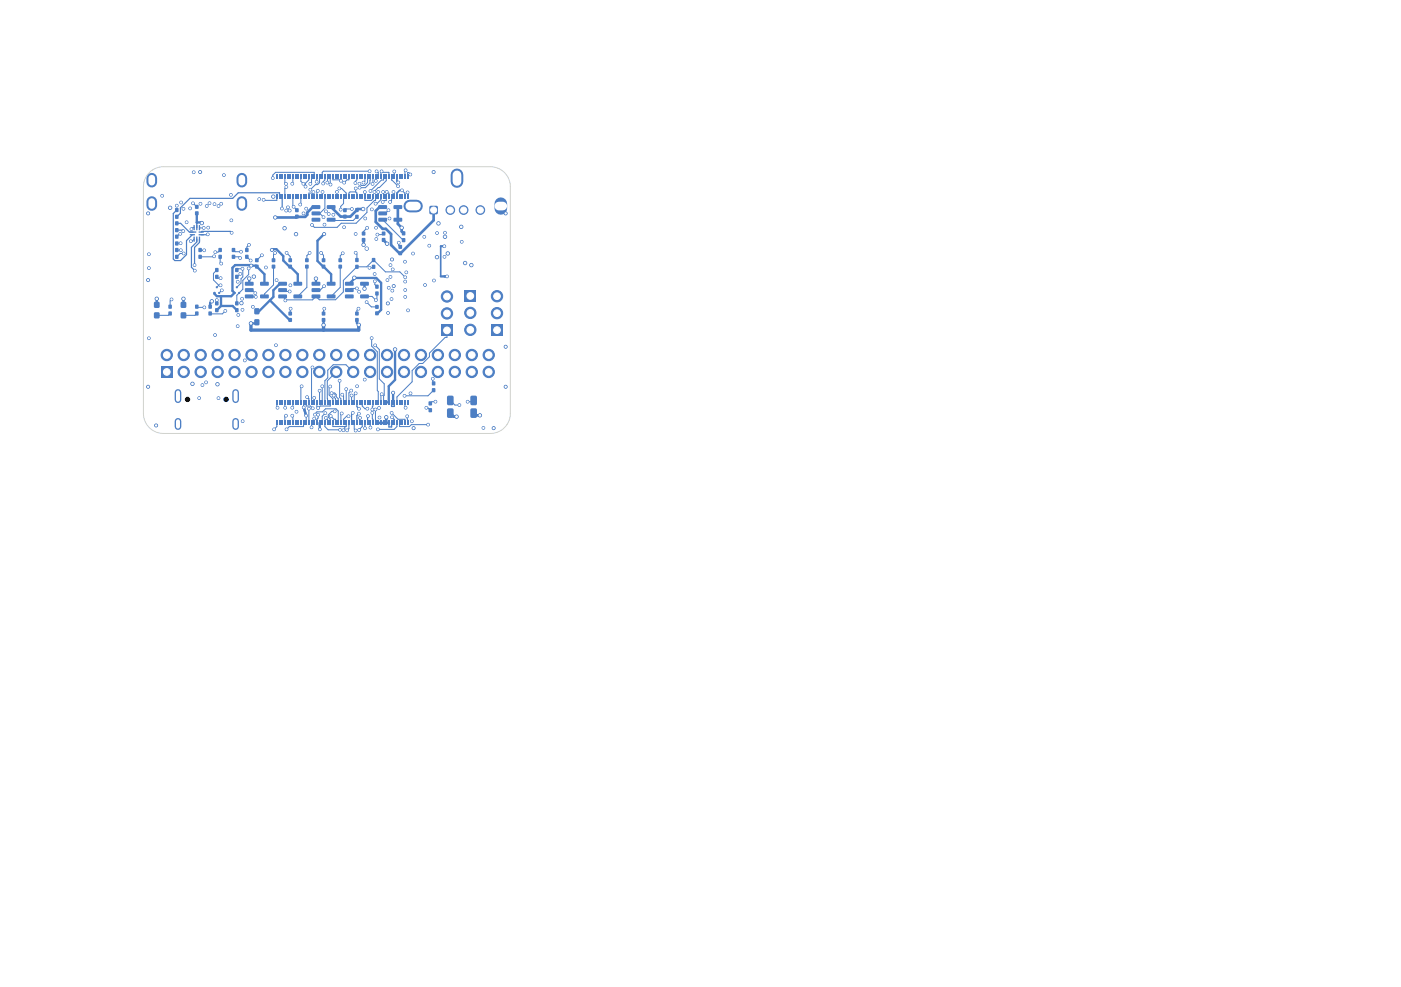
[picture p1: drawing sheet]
<svg xmlns="http://www.w3.org/2000/svg" width="210mm" height="148mm" viewBox="0 0 210 148" stroke-linecap="round" stroke-linejoin="round" font-family="sans-serif">
<path d="M64.4 30.9h1.2v1.2h-1.2z" fill="#4d7fc4"/>
<g fill="#4d7fc4" stroke="#4d7fc4" stroke-width=".15">
<circle cx="67.5" cy="31.5" r=".65"/>
<circle cx="69.5" cy="31.5" r=".65"/>
<circle cx="72" cy="31.5" r=".65"/>
</g>
<path d="M61.4 30.9h1M68.5 26.2v1M75.1 30.6v.7" fill="none" stroke="#4d7fc4" stroke-width="1.9"/>
<path d="M24.1 54.9h1.7v1.7h-1.7z" fill="#4d7fc4"/>
<g fill="#4d7fc4" stroke="#4d7fc4" stroke-width=".15">
<circle cx="25" cy="53.2" r=".85"/>
<circle cx="27.5" cy="55.8" r=".85"/>
<circle cx="27.5" cy="53.2" r=".85"/>
<circle cx="30.1" cy="55.8" r=".85"/>
<circle cx="30.1" cy="53.2" r=".85"/>
<circle cx="32.6" cy="55.8" r=".85"/>
<circle cx="32.6" cy="53.2" r=".85"/>
<circle cx="35.2" cy="55.8" r=".85"/>
<circle cx="35.2" cy="53.2" r=".85"/>
<circle cx="37.7" cy="55.8" r=".85"/>
<circle cx="37.7" cy="53.2" r=".85"/>
<circle cx="40.2" cy="55.8" r=".85"/>
<circle cx="40.2" cy="53.2" r=".85"/>
<circle cx="42.8" cy="55.8" r=".85"/>
<circle cx="42.8" cy="53.2" r=".85"/>
<circle cx="45.3" cy="55.8" r=".85"/>
<circle cx="45.3" cy="53.2" r=".85"/>
<circle cx="47.9" cy="55.8" r=".85"/>
<circle cx="47.9" cy="53.2" r=".85"/>
<circle cx="50.4" cy="55.8" r=".85"/>
<circle cx="50.4" cy="53.2" r=".85"/>
<circle cx="52.9" cy="55.8" r=".85"/>
<circle cx="52.9" cy="53.2" r=".85"/>
<circle cx="55.5" cy="55.8" r=".85"/>
<circle cx="55.5" cy="53.2" r=".85"/>
<circle cx="58" cy="55.8" r=".85"/>
<circle cx="58" cy="53.2" r=".85"/>
<circle cx="60.6" cy="55.8" r=".85"/>
<circle cx="60.6" cy="53.2" r=".85"/>
<circle cx="63.1" cy="55.8" r=".85"/>
<circle cx="63.1" cy="53.2" r=".85"/>
<circle cx="65.6" cy="55.8" r=".85"/>
<circle cx="65.6" cy="53.2" r=".85"/>
<circle cx="68.2" cy="55.8" r=".85"/>
<circle cx="68.2" cy="53.2" r=".85"/>
<circle cx="70.7" cy="55.8" r=".85"/>
<circle cx="70.7" cy="53.2" r=".85"/>
<circle cx="73.3" cy="55.8" r=".85"/>
<circle cx="73.3" cy="53.2" r=".85"/>
</g>
<path d="M22.8 26.7v.6M22.8 30.2v.6M36.2 26.7v.6M36.2 30.2v.6" fill="none" stroke="#4d7fc4" stroke-width="1.6"/>
<path d="M73.6 48.7h1.7v1.7h-1.7z" fill="#4d7fc4"/>
<g fill="#4d7fc4" stroke="#4d7fc4" stroke-width=".15">
<circle cx="74.5" cy="47" r=".85"/>
<circle cx="74.5" cy="44.4" r=".85"/>
</g>
<path d="M69.6 43.5h1.7v1.7h-1.7z" fill="#4d7fc4"/>
<g fill="#4d7fc4" stroke="#4d7fc4" stroke-width=".15">
<circle cx="70.5" cy="46.9" r=".85"/>
<circle cx="70.5" cy="49.5" r=".85"/>
</g>
<path d="M26.7 58.8v1.1M35.3 58.8v1.1M26.7 63.2v.8M35.3 63.2v.8" fill="none" stroke="#4d7fc4" stroke-width="1"/>
<g fill="#4d7fc4">
<path d="M26.3 38.2h.4v.6h-.4z"/>
<path d="M26.3 37.2h.4v.6h-.4z"/>
<path d="M27.1 46.9h.8v.8h-.8z"/>
<path d="M27.1 45.3h.8v.8h-.8z"/>
<path d="M64.8 58.2h.4v.6h-.4z"/>
<path d="M64.8 57.2h.4v.6h-.4z"/>
<path d="M53.3 32.2h.4v.6h-.4z"/>
<path d="M53.3 31.2h.4v.6h-.4z"/>
<path d="M26.3 32.2h.4v.6h-.4z"/>
<path d="M26.3 31.2h.4v.6h-.4z"/>
<path d="M34.8 38.2h.4v.6h-.4z"/>
<path d="M34.8 37.2h.4v.6h-.4z"/>
<path d="M53.3 39.7h.4v.6h-.4z"/>
<path d="M53.3 38.7h.4v.6h-.4z"/>
<path d="M56.3 46.7h.4v.5h-.4z"/>
<path d="M56.3 45.8h.4v.5h-.4z"/>
<path d="M38.2 47.9h.6v.8h-.6z"/>
<path d="M38.2 46.3h.6v.8h-.6z"/>
<path d="M26.3 36.2h.4v.6h-.4z"/>
<path d="M26.3 35.2h.4v.6h-.4z"/>
<path d="M55.8 39.7h.4v.6h-.4z"/>
<path d="M55.8 38.7h.4v.6h-.4z"/>
<path d="M48.3 39.7h.4v.5h-.4z"/>
<path d="M48.3 38.8h.4v.5h-.4z"/>
<path d="M36.7 42.3h1.2l.1 .5-.1 .1-1.1-.1-.1-.1z"/>
<path d="M36.7 43.2h1.2l.1 .5-.1 .1h-1.1l-.1-.1z"/>
<path d="M36.7 44.2h1.2l.1 .5-.1 .1-1.1-.1-.1-.1z"/>
<path d="M39 44.2h1.2l.1 .5-.1 .1-1.1-.1-.1-.1z"/>
<path d="M39 42.3h1.2l.1 .5-.1 .1-1.1-.1-.1-.1z"/>
<path d="M28.5 34.7h.9v.2h-.9z"/>
<path d="M28.5 35.1h.7v.2h-.7z"/>
<path d="M29 35.5h.2l-.1 .8-.1-.1z"/>
<path d="M29.4 35.5h.2l-.1 .8-.1-.1z"/>
<path d="M29.8 35.5h.2v.8l-.2-.1z"/>
<path d="M29.8 35.1h.7v.2h-.7z"/>
<path d="M29.8 34.7h.7v.2h-.7z"/>
<path d="M29.8 33.8h.2v.7h-.2z"/>
<path d="M29.4 33.8h.2l-.1 .7h-.1z"/>
<path d="M29 33.8h.2l-.1 .7h-.1z"/>
<path d="M54.3 35.7h.4v.5h-.4z"/>
<path d="M54.3 34.8h.4v.5h-.4z"/>
<path d="M35.3 46.2h.4v.6h-.4z"/>
<path d="M35.3 45.2h.4v.6h-.4z"/>
<path d="M32.3 41.2h.4v.6h-.4z"/>
<path d="M32.3 40.2h.4v.6h-.4z"/>
<path d="M23.1 46.9h.8v.8h-.8z"/>
<path d="M23.1 45.3h.8v.8h-.8z"/>
<path d="M32.3 46.2h.4v.6h-.4z"/>
<path d="M32.3 45.2h.4v.6h-.4z"/>
<path d="M26.3 34.2h.4v.6h-.4z"/>
<path d="M26.3 33.2h.4v.6h-.4z"/>
<path d="M66.1 48.7h1.7v1.7h-1.7z"/>
</g>
<g fill="#4d7fc4" stroke="#4d7fc4" stroke-width=".15">
<circle cx="67" cy="47" r=".85"/>
<circle cx="67" cy="44.5" r=".85"/>
</g>
<g fill="#4d7fc4">
<path d="M56.3 43.7h.4v.6h-.4z"/>
<path d="M56.3 42.7h.4v.6h-.4z"/>
<path d="M29.3 31.7h.4v.5h-.4z"/>
<path d="M29.3 30.8h.4v.5h-.4z"/>
<path d="M64.3 61.2h.4v.6h-.4z"/>
<path d="M64.3 60.2h.4v.6h-.4z"/>
<path d="M29.8 38.2h.4v.6h-.4z"/>
<path d="M29.8 37.2h.4v.6h-.4z"/>
<path d="M25.3 46.7h.4v.6h-.4z"/>
<path d="M25.3 45.7h.4v.6h-.4z"/>
<path d="M70.6 61.3l.7-.1 .2 .2v1l-.2 .3h-.6l-.2-.2z"/>
<path d="M70.6 59.4l.7-.1 .2 .2v1l-.2 .3h-.6l-.2-.2z"/>
<path d="M53.3 47.7h.4v.5h-.4z"/>
<path d="M53.3 46.8h.4v.5h-.4z"/>
<path d="M67.1 61.3l.6-.1 .3 .2v1l-.2 .3h-.5l-.3-.2z"/>
<path d="M67.1 59.4l.6-.1 .3 .2v1l-.2 .3h-.5l-.3-.2z"/>
<path d="M32 43.8h.3v.3h-.3z"/>
<path d="M32.7 43.8h.3v.3h-.3z"/>
<path d="M32.4 42.9h.2v.3h-.2z"/>
<path d="M51.7 42.3h1.2l.1 .5-.1 .1-1.1-.1-.1-.1z"/>
<path d="M51.7 43.2h1.2l.1 .5-.1 .1h-1.1l-.1-.1z"/>
<path d="M51.7 44.2h1.2l.1 .5-.1 .1-1.1-.1-.1-.1z"/>
<path d="M54 44.2h1.2l.1 .5-.2 .1-1-.1-.1-.1z"/>
<path d="M54 42.3h1.2l.1 .5-.2 .1-1-.1-.1-.1z"/>
<path d="M31.3 46.7h.4v.6h-.4z"/>
<path d="M31.3 45.7h.4v.6h-.4z"/>
<path d="M50.8 39.7h.4v.5h-.4z"/>
<path d="M50.8 38.8h.4v.5h-.4z"/>
<path d="M38.3 39.7h.4v.5h-.4z"/>
<path d="M38.3 38.8h.4v.5h-.4z"/>
<path d="M51.5 32.2h.4v.5h-.4z"/>
<path d="M51.5 31.3h.4v.5h-.4z"/>
<path d="M43.3 47.7h.4v.5h-.4z"/>
<path d="M43.3 46.8h.4v.5h-.4z"/>
<path d="M59.8 37.7h.4v.5h-.4z"/>
<path d="M59.8 36.8h.4v.5h-.4z"/>
<path d="M29.3 46.7h.4v.6h-.4z"/>
<path d="M29.3 45.7h.4v.6h-.4z"/>
<path d="M35.3 41.2h.4v.6h-.4z"/>
<path d="M35.3 40.2h.4v.6h-.4z"/>
<path d="M44.3 32.2h.4v.5h-.4z"/>
<path d="M44.3 31.3h.4v.5h-.4z"/>
<path d="M41.4 63.1h.2v.7h-.2z"/>
<path d="M41.4 60h.2v.7h-.2z"/>
<path d="M41.8 63.1h.2v.7h-.2z"/>
<path d="M41.8 60h.2v.7h-.2z"/>
<path d="M42.2 63.1h.2v.7h-.2z"/>
<path d="M42.2 60h.2v.7h-.2z"/>
<path d="M42.6 63.1h.2v.7h-.2z"/>
<path d="M42.6 60h.2v.7h-.2z"/>
<path d="M43 63.1h.2v.7h-.2z"/>
<path d="M43 60h.2v.7h-.2z"/>
<path d="M43.4 63.1h.2v.7h-.2z"/>
<path d="M43.4 60h.2v.7h-.2z"/>
<path d="M43.8 63.1h.2v.7h-.2z"/>
<path d="M43.8 60h.2v.7h-.2z"/>
<path d="M44.2 63.1h.2v.7h-.2z"/>
<path d="M44.2 60h.2v.7h-.2z"/>
<path d="M44.6 63.1h.2v.7h-.2z"/>
<path d="M44.6 60h.2v.7h-.2z"/>
<path d="M45 63.1h.2v.7h-.2z"/>
<path d="M45 60h.2v.7h-.2z"/>
<path d="M45.4 63.1h.2v.7h-.2z"/>
<path d="M45.4 60h.2v.7h-.2z"/>
<path d="M45.8 63.1h.2v.7h-.2z"/>
<path d="M45.8 60h.2v.7h-.2z"/>
<path d="M46.2 63.1h.2v.7h-.2z"/>
<path d="M46.2 60h.2v.7h-.2z"/>
<path d="M46.6 63.1h.2v.7h-.2z"/>
<path d="M46.6 60h.2v.7h-.2z"/>
<path d="M47 63.1h.2v.7h-.2z"/>
<path d="M47 60h.2v.7h-.2z"/>
<path d="M47.4 63.1h.2v.7h-.2z"/>
<path d="M47.4 60h.2v.7h-.2z"/>
<path d="M47.8 63.1h.2v.7h-.2z"/>
<path d="M47.8 60h.2v.7h-.2z"/>
<path d="M48.2 63.1h.2v.7h-.2z"/>
<path d="M48.2 60h.2v.7h-.2z"/>
<path d="M48.6 63.1h.2v.7h-.2z"/>
<path d="M48.6 60h.2v.7h-.2z"/>
<path d="M49 63.1h.2v.7h-.2z"/>
<path d="M49 60h.2v.7h-.2z"/>
<path d="M49.4 63.1h.2v.7h-.2z"/>
<path d="M49.4 60h.2v.7h-.2z"/>
<path d="M49.8 63.1h.2v.7h-.2z"/>
<path d="M49.8 60h.2v.7h-.2z"/>
<path d="M50.2 63.1h.2v.7h-.2z"/>
<path d="M50.2 60h.2v.7h-.2z"/>
<path d="M50.6 63.1h.2v.7h-.2z"/>
<path d="M50.6 60h.2v.7h-.2z"/>
<path d="M51 63.1h.2v.7h-.2z"/>
<path d="M51 60h.2v.7h-.2z"/>
<path d="M51.4 63.1h.2v.7h-.2z"/>
<path d="M51.4 60h.2v.7h-.2z"/>
<path d="M51.8 63.1h.2v.7h-.2z"/>
<path d="M51.8 60h.2v.7h-.2z"/>
<path d="M52.2 63.1h.2v.7h-.2z"/>
<path d="M52.2 60h.2v.7h-.2z"/>
<path d="M52.6 63.1h.2v.7h-.2z"/>
<path d="M52.6 60h.2v.7h-.2z"/>
<path d="M53 63.1h.2v.7h-.2z"/>
<path d="M53 60h.2v.7h-.2z"/>
<path d="M53.4 63.1h.2v.7h-.2z"/>
<path d="M53.4 60h.2v.7h-.2z"/>
<path d="M53.8 63.1h.2v.7h-.2z"/>
<path d="M53.8 60h.2v.7h-.2z"/>
<path d="M54.2 63.1h.2v.7h-.2z"/>
<path d="M54.2 60h.2v.7h-.2z"/>
<path d="M54.6 63.1h.2v.7h-.2z"/>
<path d="M54.6 60h.2v.7h-.2z"/>
<path d="M55 63.1h.2v.7h-.2z"/>
<path d="M55 60h.2v.7h-.2z"/>
<path d="M55.4 63.1h.2v.7h-.2z"/>
<path d="M55.4 60h.2v.7h-.2z"/>
<path d="M55.8 63.1h.2v.7h-.2z"/>
<path d="M55.8 60h.2v.7h-.2z"/>
<path d="M56.2 63.1h.2v.7h-.2z"/>
<path d="M56.2 60h.2v.7h-.2z"/>
<path d="M56.6 63.1h.2v.7h-.2z"/>
<path d="M56.6 60h.2v.7h-.2z"/>
<path d="M57 63.1h.2v.7h-.2z"/>
<path d="M57 60h.2v.7h-.2z"/>
<path d="M57.4 63.1h.2v.7h-.2z"/>
<path d="M57.4 60h.2v.7h-.2z"/>
<path d="M57.8 63.1h.2v.7h-.2z"/>
<path d="M57.8 60h.2v.7h-.2z"/>
<path d="M58.2 63.1h.2v.7h-.2z"/>
<path d="M58.2 60h.2v.7h-.2z"/>
<path d="M58.6 63.1h.2v.7h-.2z"/>
<path d="M58.6 60h.2v.7h-.2z"/>
<path d="M59 63.1h.2v.7h-.2z"/>
<path d="M59 60h.2v.7h-.2z"/>
<path d="M59.4 63.1h.2v.7h-.2z"/>
<path d="M59.4 60h.2v.7h-.2z"/>
<path d="M59.8 63.1h.2v.7h-.2z"/>
<path d="M59.8 60h.2v.7h-.2z"/>
<path d="M60.2 63.1h.2v.7h-.2z"/>
<path d="M60.2 60h.2v.7h-.2z"/>
<path d="M60.6 63.1h.2v.7h-.2z"/>
<path d="M60.6 60h.2v.7h-.2z"/>
<path d="M61 63.1h.2v.7h-.2z"/>
<path d="M61 60h.2v.7h-.2z"/>
<path d="M41.4 29.2h.2v.7h-.2z"/>
<path d="M41.4 26.1h.2v.7h-.2z"/>
<path d="M41.8 29.2h.2v.7h-.2z"/>
<path d="M41.8 26.1h.2v.7h-.2z"/>
<path d="M42.2 29.2h.2v.7h-.2z"/>
<path d="M42.2 26.1h.2v.7h-.2z"/>
<path d="M42.6 29.2h.2v.7h-.2z"/>
<path d="M42.6 26.1h.2v.7h-.2z"/>
<path d="M43 29.2h.2v.7h-.2z"/>
<path d="M43 26.1h.2v.7h-.2z"/>
<path d="M43.4 29.2h.2v.7h-.2z"/>
<path d="M43.4 26.1h.2v.7h-.2z"/>
<path d="M43.8 29.2h.2v.7h-.2z"/>
<path d="M43.8 26.1h.2v.7h-.2z"/>
<path d="M44.2 29.2h.2v.7h-.2z"/>
<path d="M44.2 26.1h.2v.7h-.2z"/>
<path d="M44.6 29.2h.2v.7h-.2z"/>
<path d="M44.6 26.1h.2v.7h-.2z"/>
<path d="M45 29.2h.2v.7h-.2z"/>
<path d="M45 26.1h.2v.7h-.2z"/>
<path d="M45.4 29.2h.2v.7h-.2z"/>
<path d="M45.4 26.1h.2v.7h-.2z"/>
<path d="M45.8 29.2h.2v.7h-.2z"/>
<path d="M45.8 26.1h.2v.7h-.2z"/>
<path d="M46.2 29.2h.2v.7h-.2z"/>
<path d="M46.2 26.1h.2v.7h-.2z"/>
<path d="M46.6 29.2h.2v.7h-.2z"/>
<path d="M46.6 26.1h.2v.7h-.2z"/>
<path d="M47 29.2h.2v.7h-.2z"/>
<path d="M47 26.1h.2v.7h-.2z"/>
<path d="M47.4 29.2h.2v.7h-.2z"/>
<path d="M47.4 26.1h.2v.7h-.2z"/>
<path d="M47.8 29.2h.2v.7h-.2z"/>
<path d="M47.8 26.1h.2v.7h-.2z"/>
<path d="M48.2 29.2h.2v.7h-.2z"/>
<path d="M48.2 26.1h.2v.7h-.2z"/>
<path d="M48.6 29.2h.2v.7h-.2z"/>
<path d="M48.6 26.1h.2v.7h-.2z"/>
<path d="M49 29.2h.2v.7h-.2z"/>
<path d="M49 26.1h.2v.7h-.2z"/>
<path d="M49.4 29.2h.2v.7h-.2z"/>
<path d="M49.4 26.1h.2v.7h-.2z"/>
<path d="M49.8 29.2h.2v.7h-.2z"/>
<path d="M49.8 26.1h.2v.7h-.2z"/>
<path d="M50.2 29.2h.2v.7h-.2z"/>
<path d="M50.2 26.1h.2v.7h-.2z"/>
<path d="M50.6 29.2h.2v.7h-.2z"/>
<path d="M50.6 26.1h.2v.7h-.2z"/>
<path d="M51 29.2h.2v.7h-.2z"/>
<path d="M51 26.1h.2v.7h-.2z"/>
<path d="M51.4 29.2h.2v.7h-.2z"/>
<path d="M51.4 26.1h.2v.7h-.2z"/>
<path d="M51.8 29.2h.2v.7h-.2z"/>
<path d="M51.8 26.1h.2v.7h-.2z"/>
<path d="M52.2 29.2h.2v.7h-.2z"/>
<path d="M52.2 26.1h.2v.7h-.2z"/>
<path d="M52.6 29.2h.2v.7h-.2z"/>
<path d="M52.6 26.1h.2v.7h-.2z"/>
<path d="M53 29.2h.2v.7h-.2z"/>
<path d="M53 26.1h.2v.7h-.2z"/>
<path d="M53.4 29.2h.2v.7h-.2z"/>
<path d="M53.4 26.1h.2v.7h-.2z"/>
<path d="M53.8 29.2h.2v.7h-.2z"/>
<path d="M53.8 26.1h.2v.7h-.2z"/>
<path d="M54.2 29.2h.2v.7h-.2z"/>
<path d="M54.2 26.1h.2v.7h-.2z"/>
<path d="M54.6 29.2h.2v.7h-.2z"/>
<path d="M54.6 26.1h.2v.7h-.2z"/>
<path d="M55 29.2h.2v.7h-.2z"/>
<path d="M55 26.1h.2v.7h-.2z"/>
<path d="M55.4 29.2h.2v.7h-.2z"/>
<path d="M55.4 26.1h.2v.7h-.2z"/>
<path d="M55.8 29.2h.2v.7h-.2z"/>
<path d="M55.8 26.1h.2v.7h-.2z"/>
<path d="M56.2 29.2h.2v.7h-.2z"/>
<path d="M56.2 26.1h.2v.7h-.2z"/>
<path d="M56.6 29.2h.2v.7h-.2z"/>
<path d="M56.6 26.1h.2v.7h-.2z"/>
<path d="M57 29.2h.2v.7h-.2z"/>
<path d="M57 26.1h.2v.7h-.2z"/>
<path d="M57.4 29.2h.2v.7h-.2z"/>
<path d="M57.4 26.1h.2v.7h-.2z"/>
<path d="M57.8 29.2h.2v.7h-.2z"/>
<path d="M57.8 26.1h.2v.7h-.2z"/>
<path d="M58.2 29.2h.2v.7h-.2z"/>
<path d="M58.2 26.1h.2v.7h-.2z"/>
<path d="M58.6 29.2h.2v.7h-.2z"/>
<path d="M58.6 26.1h.2v.7h-.2z"/>
<path d="M59 29.2h.2v.7h-.2z"/>
<path d="M59 26.1h.2v.7h-.2z"/>
<path d="M59.4 29.2h.2v.7h-.2z"/>
<path d="M59.4 26.1h.2v.7h-.2z"/>
<path d="M59.8 29.2h.2v.7h-.2z"/>
<path d="M59.8 26.1h.2v.7h-.2z"/>
<path d="M60.2 29.2h.2v.7h-.2z"/>
<path d="M60.2 26.1h.2v.7h-.2z"/>
<path d="M60.6 29.2h.2v.7h-.2z"/>
<path d="M60.6 26.1h.2v.7h-.2z"/>
<path d="M61 29.2h.2v.7h-.2z"/>
<path d="M61 26.1h.2v.7h-.2z"/>
<path d="M60.3 35.7h.4v.6h-.4z"/>
<path d="M60.3 34.7h.4v.6h-.4z"/>
<path d="M45.8 39.7h.4v.5h-.4z"/>
<path d="M45.8 38.8h.4v.5h-.4z"/>
<path d="M32.8 38.2h.4v.6h-.4z"/>
<path d="M32.8 37.2h.4v.6h-.4z"/>
<path d="M46.7 42.3h1.2l.1 .5-.1 .1-1.1-.1-.1-.1z"/>
<path d="M46.7 43.2h1.2l.1 .5-.1 .1h-1.1l-.1-.1z"/>
<path d="M46.7 44.2h1.2l.1 .5-.1 .1-1.1-.1-.1-.1z"/>
<path d="M49 44.2h1.2l.1 .5-.2 .1-1-.1-.1-.1z"/>
<path d="M49 42.3h1.2l.1 .5-.2 .1-1-.1-.1-.1z"/>
<path d="M57.3 35.7h.4v.5h-.4z"/>
<path d="M57.3 34.8h.4v.5h-.4z"/>
<path d="M48.3 47.7h.4v.5h-.4z"/>
<path d="M48.3 46.8h.4v.5h-.4z"/>
<path d="M56.7 30.8h1.2l.1 .5-.1 .1-1.1-.1-.1-.1z"/>
<path d="M56.7 31.7h1.2l.1 .5-.1 .1h-1.1l-.1-.1z"/>
<path d="M56.7 32.7h1.2l.1 .5-.1 .1-1.1-.1-.1-.1z"/>
<path d="M59 32.7h1.2l.1 .5-.2 .1-1-.1-.1-.1z"/>
<path d="M59 30.8h1.2l.1 .5-.2 .1-1-.1-.1-.1z"/>
<path d="M43.3 39.7h.4v.5h-.4z"/>
<path d="M43.3 38.8h.4v.5h-.4z"/>
<path d="M41.7 42.3h1.2l.1 .5-.1 .1-1.1-.1-.1-.1z"/>
<path d="M41.7 43.2h1.2l.1 .5-.1 .1h-1.1l-.1-.1z"/>
<path d="M41.7 44.2h1.2l.1 .5-.1 .1-1.1-.1-.1-.1z"/>
<path d="M44 44.2h1.2l.1 .5-.2 .1-1-.1-.1-.1z"/>
<path d="M44 42.3h1.2l.1 .5-.2 .1-1-.1-.1-.1z"/>
<path d="M36.8 38.2h.4v.6h-.4z"/>
<path d="M36.8 37.2h.4v.6h-.4z"/>
<path d="M35 43.8h.3v.3h-.3z"/>
<path d="M35.7 43.8h.3v.3h-.3z"/>
<path d="M35.4 42.9h.2v.3h-.2z"/>
<path d="M46.7 30.8h1.2l.1 .5-.1 .1-1.1-.1-.1-.1z"/>
<path d="M46.7 31.7h1.2l.1 .5-.1 .1h-1.1l-.1-.1z"/>
<path d="M46.7 32.7h1.2l.1 .5-.1 .1-1.1-.1-.1-.1z"/>
<path d="M49 32.7h1.2l.1 .5-.2 .1-1-.1-.1-.1z"/>
<path d="M49 30.8h1.2l.1 .5-.2 .1-1-.1-.1-.1z"/>
<path d="M40.8 39.7h.4v.5h-.4z"/>
<path d="M40.8 38.8h.4v.5h-.4z"/>
</g>
<g fill="#4d7fc4" stroke="#4d7fc4" stroke-width=".15">
<circle cx="31.7" cy="45.2" r=".25"/>
<circle cx="27.5" cy="44.8" r=".25"/>
<circle cx="53.8" cy="48.7" r=".25"/>
<circle cx="48.5" cy="48.7" r=".25"/>
<circle cx="47.4" cy="41.8" r=".25"/>
<circle cx="37.6" cy="48.5" r=".25"/>
<circle cx="54.6" cy="43.3" r=".25"/>
<circle cx="67.1" cy="38" r=".25"/>
<circle cx="42.7" cy="34.2" r=".25"/>
<circle cx="54.5" cy="36.7" r=".25"/>
<circle cx="66.7" cy="35.5" r=".25"/>
<circle cx="70.7" cy="39.8" r=".25"/>
<circle cx="23.5" cy="44.8" r=".25"/>
<circle cx="37.4" cy="41.8" r=".25"/>
<circle cx="38.1" cy="41.5" r=".25"/>
<circle cx="41" cy="29.5" r=".25"/>
<circle cx="43.4" cy="31.6" r=".2"/>
<circle cx="43.5" cy="42.8" r=".2"/>
<circle cx="56.2" cy="51.8" r=".2"/>
<circle cx="33.1" cy="42.8" r=".2"/>
<circle cx="55.4" cy="25.7" r=".2"/>
<circle cx="49.3" cy="32.1" r=".2"/>
<circle cx="53.8" cy="43.7" r=".2"/>
<circle cx="51.6" cy="34.1" r=".2"/>
<circle cx="46.5" cy="28.4" r=".2"/>
<circle cx="50" cy="32.2" r=".2"/>
<circle cx="31.2" cy="35.1" r=".2"/>
<circle cx="34.7" cy="34.9" r=".2"/>
<circle cx="43" cy="37.9" r=".2"/>
<circle cx="39.9" cy="40.1" r=".2"/>
<circle cx="54.7" cy="28.8" r=".2"/>
<circle cx="53.7" cy="46.3" r=".2"/>
<circle cx="47.6" cy="28.6" r=".2"/>
<circle cx="31" cy="30.9" r=".2"/>
<circle cx="48.6" cy="46.3" r=".2"/>
<circle cx="53.5" cy="43.3" r=".2"/>
<circle cx="61.2" cy="46.5" r=".2"/>
<circle cx="34.7" cy="33" r=".2"/>
<circle cx="45" cy="30.7" r=".2"/>
<circle cx="47" cy="28.8" r=".2"/>
<circle cx="45.8" cy="28" r=".2"/>
<circle cx="60.8" cy="25.5" r=".2"/>
<circle cx="55.1" cy="61.3" r=".2"/>
<circle cx="55" cy="34.2" r=".2"/>
<circle cx="51.4" cy="38" r=".2"/>
<circle cx="64.9" cy="56.8" r=".2"/>
<circle cx="54.5" cy="27.4" r=".2"/>
<circle cx="61.7" cy="63.2" r=".2"/>
<circle cx="53.3" cy="28.3" r=".2"/>
<circle cx="30.5" cy="34.2" r=".2"/>
<circle cx="68.9" cy="60.7" r=".2"/>
<circle cx="22.2" cy="42" r=".22"/>
<circle cx="55" cy="45.3" r=".2"/>
<circle cx="53.3" cy="27.5" r=".2"/>
<circle cx="48.6" cy="33.7" r=".2"/>
<circle cx="42.9" cy="31.6" r=".2"/>
<circle cx="28.9" cy="30.5" r=".2"/>
<circle cx="46.4" cy="37.9" r=".2"/>
<circle cx="37.9" cy="46" r=".2"/>
<circle cx="58.5" cy="39.8" r=".2"/>
<circle cx="25.7" cy="44.9" r=".2"/>
<circle cx="44" cy="31" r=".2"/>
<circle cx="75.8" cy="58" r=".22"/>
<circle cx="70.1" cy="60.2" r=".2"/>
<circle cx="45.5" cy="27.6" r=".2"/>
<circle cx="43.8" cy="27.6" r=".2"/>
<circle cx="60.8" cy="61.1" r=".2"/>
<circle cx="58.2" cy="46.9" r=".2"/>
<circle cx="63.7" cy="42.7" r=".2"/>
<circle cx="41.1" cy="64.4" r=".2"/>
<circle cx="22.2" cy="32" r=".23"/>
<circle cx="27.1" cy="37.5" r=".2"/>
<circle cx="32.2" cy="50.2" r=".2"/>
<circle cx="56.9" cy="62.6" r=".2"/>
<circle cx="22.2" cy="58" r=".22"/>
<circle cx="60.7" cy="43.5" r=".2"/>
<circle cx="45.5" cy="61.1" r=".2"/>
<circle cx="51.1" cy="27.1" r=".2"/>
<circle cx="56.6" cy="35.2" r=".2"/>
<circle cx="32.3" cy="37.8" r=".2"/>
<circle cx="30.6" cy="37.5" r=".2"/>
<circle cx="48.1" cy="37.9" r=".2"/>
<circle cx="69.2" cy="36.3" r=".2"/>
<circle cx="51.3" cy="59.2" r=".2"/>
<circle cx="53.3" cy="37.9" r=".2"/>
<circle cx="42.7" cy="61.1" r=".2"/>
<circle cx="60.7" cy="42.2" r=".2"/>
<circle cx="58.7" cy="44.8" r=".2"/>
<circle cx="28.6" cy="36.2" r=".2"/>
<circle cx="65.3" cy="60.2" r=".2"/>
<circle cx="58.8" cy="43.6" r=".2"/>
<circle cx="55.8" cy="27.6" r=".2"/>
<circle cx="51.6" cy="27.4" r=".2"/>
<circle cx="48.4" cy="27.5" r=".2"/>
<circle cx="22.3" cy="50.7" r=".2"/>
<circle cx="58" cy="28.8" r=".2"/>
<circle cx="64.3" cy="36.8" r=".2"/>
<circle cx="47.9" cy="64.4" r=".2"/>
<circle cx="57.2" cy="25.7" r=".2"/>
<circle cx="43.6" cy="46.3" r=".2"/>
<circle cx="42.9" cy="28" r=".2"/>
<circle cx="62" cy="64.2" r=".22"/>
<circle cx="60.7" cy="39.2" r=".2"/>
<circle cx="39.3" cy="38.3" r=".2"/>
<circle cx="32.8" cy="30.9" r=".2"/>
<circle cx="59.8" cy="36.4" r=".2"/>
<circle cx="58.2" cy="31.5" r=".2"/>
<circle cx="45.9" cy="31.3" r=".2"/>
<circle cx="28" cy="33.3" r=".2"/>
<circle cx="56.3" cy="30.5" r=".2"/>
<circle cx="75.8" cy="52" r=".22"/>
<circle cx="75.8" cy="32" r=".23"/>
<circle cx="48.9" cy="31.7" r=".2"/>
<circle cx="61.9" cy="38" r=".2"/>
<circle cx="51.5" cy="64.5" r=".2"/>
<circle cx="55.5" cy="64.1" r=".2"/>
<circle cx="43.4" cy="43.7" r=".2"/>
<circle cx="36.1" cy="37.7" r=".2"/>
<circle cx="65" cy="25.8" r=".22"/>
<circle cx="53.3" cy="59" r=".2"/>
<circle cx="48.5" cy="32.6" r=".2"/>
<circle cx="30" cy="25.8" r=".23"/>
<circle cx="60.3" cy="28.5" r=".2"/>
<circle cx="41.6" cy="61.1" r=".2"/>
<circle cx="56.2" cy="42.2" r=".2"/>
<circle cx="47.7" cy="61.2" r=".2"/>
<circle cx="52.7" cy="31.3" r=".2"/>
<circle cx="45.9" cy="62.3" r=".2"/>
<circle cx="65" cy="42.1" r=".2"/>
<circle cx="22.3" cy="40.2" r=".2"/>
<circle cx="74" cy="64.2" r=".22"/>
<circle cx="35.7" cy="47.2" r=".2"/>
<circle cx="59.7" cy="27.4" r=".2"/>
<circle cx="48.6" cy="42.9" r=".2"/>
<circle cx="37.3" cy="36.7" r=".2"/>
<circle cx="41.2" cy="37.9" r=".2"/>
<circle cx="58.5" cy="41.5" r=".2"/>
<circle cx="47.5" cy="27.3" r=".2"/>
<circle cx="63.6" cy="35.5" r=".2"/>
<circle cx="53.3" cy="64.6" r=".2"/>
<circle cx="23.4" cy="63.8" r=".22"/>
<circle cx="55.8" cy="61.4" r=".2"/>
<circle cx="42.9" cy="27.6" r=".2"/>
<circle cx="43.8" cy="61.1" r=".2"/>
<circle cx="42.9" cy="62.3" r=".2"/>
<circle cx="43.8" cy="62.3" r=".2"/>
<circle cx="43.2" cy="31.1" r=".2"/>
<circle cx="53.8" cy="64.5" r=".2"/>
<circle cx="60.7" cy="44.5" r=".2"/>
<circle cx="22.3" cy="38.1" r=".2"/>
<circle cx="38.3" cy="44" r=".2"/>
<circle cx="72.5" cy="64.2" r=".2"/>
<circle cx="58.8" cy="38.9" r=".22"/>
<circle cx="58.1" cy="45.5" r=".22"/>
<circle cx="37.7" cy="39.8" r=".22"/>
<circle cx="69.7" cy="39.4" r=".25"/>
<circle cx="69.1" cy="34" r=".25"/>
<circle cx="54.4" cy="31.3" r=".25"/>
<circle cx="65.5" cy="38.6" r=".25"/>
<circle cx="65.7" cy="33.5" r=".25"/>
<circle cx="28.9" cy="57.6" r=".25"/>
<circle cx="57.9" cy="62.6" r=".25"/>
<circle cx="32.6" cy="57.6" r=".25"/>
<circle cx="60.2" cy="34.2" r=".25"/>
<circle cx="68.4" cy="62.5" r=".25"/>
<circle cx="58" cy="36.6" r=".25"/>
<circle cx="71.9" cy="62.3" r=".25"/>
<circle cx="52.7" cy="59.3" r=".2"/>
<circle cx="52.6" cy="58.6" r=".2"/>
<circle cx="51.9" cy="58.4" r=".2"/>
<circle cx="52" cy="64.5" r=".2"/>
<circle cx="52.2" cy="62.4" r=".2"/>
<circle cx="50.9" cy="57.1" r=".2"/>
<circle cx="51.2" cy="62" r=".2"/>
<circle cx="49.7" cy="59" r=".2"/>
<circle cx="50" cy="59.3" r=".2"/>
<circle cx="47.2" cy="62.2" r=".2"/>
<circle cx="49.6" cy="62.4" r=".2"/>
<circle cx="49.5" cy="58" r=".2"/>
<circle cx="50.2" cy="61.7" r=".2"/>
<circle cx="48.8" cy="62.7" r=".2"/>
<circle cx="51" cy="64.5" r=".2"/>
<circle cx="48.3" cy="57.9" r=".2"/>
<circle cx="56.8" cy="61.2" r=".2"/>
<circle cx="48.8" cy="62" r=".2"/>
<circle cx="47.9" cy="58.6" r=".2"/>
<circle cx="47.1" cy="59.7" r=".2"/>
<circle cx="53.5" cy="57.9" r=".2"/>
<circle cx="47.7" cy="62.2" r=".2"/>
<circle cx="46.8" cy="55.1" r=".2"/>
<circle cx="46" cy="59.6" r=".2"/>
<circle cx="47.1" cy="62.8" r=".2"/>
<circle cx="46.9" cy="61.2" r=".2"/>
<circle cx="46.7" cy="64.1" r=".2"/>
<circle cx="33.8" cy="46.6" r=".2"/>
<circle cx="61.5" cy="59" r=".2"/>
<circle cx="46.3" cy="61.3" r=".2"/>
<circle cx="57.4" cy="28.8" r=".2"/>
<circle cx="55.7" cy="31.4" r=".2"/>
<circle cx="57.4" cy="30.3" r=".2"/>
<circle cx="58.5" cy="30.3" r=".2"/>
<circle cx="50.5" cy="28.8" r=".2"/>
<circle cx="59" cy="28.8" r=".2"/>
<circle cx="46.8" cy="33.7" r=".2"/>
<circle cx="48.3" cy="28.8" r=".2"/>
<circle cx="56.7" cy="28.8" r=".2"/>
<circle cx="45.5" cy="32" r=".2"/>
<circle cx="57.2" cy="59.1" r=".2"/>
<circle cx="36.3" cy="40.3" r=".2"/>
<circle cx="54.7" cy="32.8" r=".2"/>
<circle cx="40.9" cy="26.7" r=".2"/>
<circle cx="56.4" cy="34.1" r=".2"/>
<circle cx="58.3" cy="43.2" r=".2"/>
<circle cx="56.4" cy="35.8" r=".2"/>
<circle cx="55" cy="37.3" r=".25"/>
<circle cx="46.5" cy="27.6" r=".2"/>
<circle cx="58.4" cy="32.8" r=".2"/>
<circle cx="66.6" cy="36.9" r=".2"/>
<circle cx="65.5" cy="35" r=".2"/>
<circle cx="67" cy="41.5" r=".2"/>
<circle cx="66.6" cy="38.5" r=".2"/>
<circle cx="66.7" cy="34.9" r=".2"/>
<circle cx="49.5" cy="27.7" r=".2"/>
<circle cx="58.1" cy="42" r=".2"/>
<circle cx="53.3" cy="35.1" r=".2"/>
<circle cx="49.1" cy="27.4" r=".2"/>
<circle cx="48.6" cy="35.1" r=".22"/>
<circle cx="60.9" cy="40.8" r=".2"/>
<circle cx="53.9" cy="27.6" r=".2"/>
<circle cx="34.6" cy="29.2" r=".2"/>
<circle cx="53.9" cy="28.1" r=".2"/>
<circle cx="33.2" cy="30.6" r=".2"/>
<circle cx="56.3" cy="27.1" r=".2"/>
<circle cx="33.6" cy="26.3" r=".2"/>
<circle cx="32.2" cy="30.6" r=".2"/>
<circle cx="31.4" cy="30.5" r=".2"/>
<circle cx="56.5" cy="25.7" r=".2"/>
<circle cx="55.5" cy="28.6" r=".2"/>
<circle cx="38.9" cy="29.9" r=".2"/>
<circle cx="56.1" cy="28.8" r=".2"/>
<circle cx="30" cy="30.6" r=".2"/>
<circle cx="59.7" cy="27.9" r=".2"/>
<circle cx="31.2" cy="34.1" r=".2"/>
<circle cx="28.5" cy="31.3" r=".2"/>
<circle cx="59.1" cy="25.7" r=".2"/>
<circle cx="51.1" cy="31.4" r=".2"/>
<circle cx="27.5" cy="31.3" r=".2"/>
<circle cx="61.5" cy="26.2" r=".2"/>
<circle cx="27.1" cy="30.4" r=".2"/>
<circle cx="29" cy="25.8" r=".2"/>
<circle cx="26.5" cy="30.8" r=".2"/>
<circle cx="61.1" cy="28.9" r=".2"/>
<circle cx="41.3" cy="32.6" r=".25"/>
<circle cx="25.5" cy="31.2" r=".25"/>
<circle cx="24.3" cy="29.4" r=".2"/>
<circle cx="50.9" cy="28.3" r=".2"/>
<circle cx="38.3" cy="44.5" r=".2"/>
<circle cx="42.8" cy="45" r=".2"/>
<circle cx="60.7" cy="41.6" r=".2"/>
<circle cx="40.8" cy="37.5" r=".22"/>
<circle cx="59" cy="42.9" r=".22"/>
<circle cx="37.3" cy="40.3" r=".2"/>
<circle cx="58.9" cy="40.4" r=".2"/>
<circle cx="33.3" cy="43.5" r=".2"/>
<circle cx="32.5" cy="45" r=".2"/>
<circle cx="56.2" cy="41.1" r=".2"/>
<circle cx="30.3" cy="33.4" r=".25"/>
<circle cx="44.4" cy="35.1" r=".25"/>
<circle cx="27" cy="35.1" r=".2"/>
<circle cx="59.2" cy="52.4" r=".25"/>
<circle cx="33.1" cy="41.7" r=".2"/>
<circle cx="36" cy="41.1" r=".2"/>
<circle cx="55.7" cy="50.7" r=".2"/>
<circle cx="58.9" cy="58.9" r=".22"/>
<circle cx="64.2" cy="63.7" r=".2"/>
<circle cx="28.7" cy="34.4" r=".2"/>
<circle cx="27.1" cy="36.5" r=".2"/>
<circle cx="63.9" cy="61.2" r=".2"/>
<circle cx="29.9" cy="59.7" r=".2"/>
<circle cx="29.2" cy="39.8" r=".2"/>
<circle cx="30.9" cy="57.3" r=".2"/>
<circle cx="30.3" cy="57.7" r=".2"/>
<circle cx="29.2" cy="40.6" r=".2"/>
<circle cx="32.8" cy="59.7" r=".2"/>
<circle cx="60.6" cy="59.4" r=".2"/>
<circle cx="41.5" cy="42" r=".2"/>
<circle cx="55.2" cy="62.4" r=".2"/>
<circle cx="35.6" cy="42.3" r=".2"/>
<circle cx="53.8" cy="62" r=".2"/>
<circle cx="41.4" cy="51.8" r=".2"/>
<circle cx="54.7" cy="56.9" r=".2"/>
<circle cx="36.3" cy="44.8" r=".2"/>
<circle cx="53.8" cy="61.3" r=".2"/>
<circle cx="53.1" cy="41.6" r=".25"/>
<circle cx="36.2" cy="45.5" r=".25"/>
<circle cx="52.9" cy="61.9" r=".2"/>
<circle cx="36.3" cy="46.5" r=".2"/>
<circle cx="54" cy="62.6" r=".2"/>
<circle cx="44.4" cy="61.7" r=".2"/>
<circle cx="36.7" cy="54" r=".2"/>
<circle cx="36.4" cy="63.2" r=".2"/>
<circle cx="54.7" cy="64.2" r=".2"/>
<circle cx="35.6" cy="48.9" r=".2"/>
<circle cx="27.5" cy="38" r=".2"/>
<circle cx="39.5" cy="30" r=".2"/>
<circle cx="58.7" cy="62.6" r=".2"/>
<circle cx="36" cy="38.7" r=".2"/>
<circle cx="58.7" cy="61.9" r=".2"/>
<circle cx="55.4" cy="40.2" r=".2"/>
<circle cx="42.3" cy="31.3" r=".2"/>
<circle cx="27.5" cy="34.7" r=".2"/>
<circle cx="61" cy="62.4" r=".2"/>
<circle cx="56.3" cy="45" r=".2"/>
<circle cx="56.3" cy="61.4" r=".2"/>
<circle cx="32.1" cy="38.4" r=".2"/>
<circle cx="55.8" cy="61.9" r=".2"/>
<circle cx="30.6" cy="46.1" r=".2"/>
<circle cx="42.9" cy="64.4" r=".2"/>
<circle cx="45.2" cy="57.9" r=".2"/>
<circle cx="33.2" cy="39.5" r=".2"/>
<circle cx="56.6" cy="64.4" r=".2"/>
<circle cx="37.6" cy="39.1" r=".2"/>
</g>
<g fill="none" stroke="#4d7fc4" stroke-width=".35">
<path d="M29.5 32v1.4M29.5 33.4h.7h.1M40.8 37.5l.1-.1h.5l1.1 1v.7l2.1 2v1.5M48.6 35.1l-1 1v3l2 2v1.5M54.5 36v.7M23.5 44.8v.9M27.5 44.8v.9M31.7 45.2l-.2 .2v.6M33.1 45.9h1.8l.6 .6M33.1 44.4v1.5M33.1 45.9l-.6 .6M37.4 41.8v.8"/>
<path d="M38.5 48.3l-.2 .2h-.7M39.6 42.6v-1.5l-1.2-1.3h-3.2l-.4 .4v3.4l.4 .3-.5 .5h-2.2l-.4-.3v-.2M40.5 45l3 3M42.4 42.6h-.4l-1 .9v1l-2.2 2.2h-.3M47.4 41.8v.8M48.5 48v.7M53.1 41.7h3.3l.7 .7v4.1l-.6 .5M53.1 41.6v.2l-.7 .8M53.5 48v.4l.3 .3M54.6 42.6v.7M58.9 58.9v1.3M59.2 52.4v4.6l-.9 .9-.1 2.4"/>
<path d="M45.5 61.1l.4 1.2M47.9 63.4l.1 1M58.1 60.3h.1"/>
</g>
<path d="M37.6 48.5v1h16.2v-.8M48.5 48.7v.8" fill="none" stroke="#4d7fc4" stroke-width=".5"/>
<g fill="none" stroke="#4d7fc4" stroke-width=".15">
<path d="M26.5 37.5h.6M27 35.1l-.5 .4M27.1 36.5h-.6M27.5 38h-.5l-.5 .5M28.9 30.5l.6 .5M29.1 35.9l-.3 .3h-.2M29.1 34.1h-.2l-.2 .3M29.9 34.1l.6 .1M30 37.5h.6M32.1 38.4l-2.1 .1M33 37.5l-.3 .3h-.4M33 38.5v.9l.2 .1"/>
<path d="M35 37.5l.3 .2h.8M35 38.5h.8l.2 .2M37 38.5l.6 .6M37.3 36.7l-.3 .3v.5M39.3 38.3l-.8 .7M41 40v2.7l-1.4 1.4v.4M41.2 37.9l-.2 .3v.8M41.5 29.5v.5h-1.9h-.1M42.7 26.4v1l.2 .2M42.9 28l-.2 .3v1.2M43 37.9l.5 .6v.5M43.9 26.4v1.1l-.1 .1"/>
<path d="M43.9 29.5v1.4l.6 .6M45.1 26.4v.8l.4 .4M45.1 29.5v1.1l-.1 .1M46 40v3.1l-1.4 1.4M46.3 26.4v.6l-.5 .5v.5M46.4 37.9l-.4 .4v.7M46.7 26.4v1l-.2 .2M47 28.8l-.2 .2h-.5v.5M47.1 26.4v-.6h-5.8l-.4 .5v.4M47.4 32h.5M47.5 26.4v.9M47.6 28.6l-.1 .2v.7"/>
<path d="M47.9 26.4v1l-.3 .3h-.3l-.8 .7M47.9 32l.6 .6M48.1 37.9l.4 .4v.7M48.5 32.6h.1M48.7 26.4v.6l-.3 .2v.3M48.7 29.5v1.7l-.8 .8M49.1 26.4v1M49.5 26.4v1.3M49.9 26.4v.6h1.2M50.9 28.3h.3l.7 .7v.5M51 40v3.1l-1.4 1.4M51.1 26.4v.7"/>
<path d="M51.1 27.1h.1M51.4 38l-.4 .4v.6M51.5 29.5v1l-.4 .4v.5M52.3 26.4v.6h-.3l-.4 .4M52.7 31.3h-.8l-.2 .2M53.3 27.5h.1M53.3 37.9l.2 .2v.9M53.3 28.8l.2 .2v.5M53.3 28.8h-.8l-.2 .2v.5M53.3 28.3v.5M53.3 28.3h.1M53.5 26.4v.6l-.2 .2v.3"/>
<path d="M53.5 32.5l-.6 .6h-3.1l-.2-.1M54.7 28.8v1.2h1l.2-.2v-.3M54.7 26.4v.8l-.2 .2M55 34.2l-.5 .5v.3M55.1 26.4v1l-.4 .4h-.5l-.3-.2M55.4 25.7h-6.9l-.2 .1v.6M55.5 26.4l-.1 1.1-.6 .6h-.9M55.9 26.4v1.2M56.3 26.4v.7M56.3 29.5v.6h-.2l-1.1 1.1v.7l-1.6 1.6h-2.2l-.7 .6h-3.4l-.3-.4M56.5 25.7l.2 .1v.6M56.7 28.8v.7"/>
<path d="M57.1 26.4v-.5l1.2-.1v.6M57.1 29.5v.4l-.6 .6h-.2M57.2 25.8v.1M57.2 25.7v.1M57.4 33l3.1 3M57.4 28.8l.1 .7M57.5 26.4v.6h-.3l-1.7 1.6M57.5 35l-.2 .2h-.7M57.9 26.4v.7l-1 1h-.2l-.6 .7M57.9 29.5v.6h-.3l-.2 .2M58 28.8l.3 .2v.5M58.2 31.5l-.4 .5h-.4"/>
<path d="M58.7 30.1h.1M58.7 30.1l-.2 .2M58.7 26.4v.6l1 .9M58.7 29.5v.6M59 28.8l.1 .1v.6M59.1 25.7v.7M59.1 25.7h.1M59.8 36.4v.4l.2 .2M59.9 28.5h.4M60.3 28.5l.4 .5v.5M60.3 28.5h.1M60.8 25.5l-.1 .1v.8"/>
<path d="M61.1 28.9v.6M61.5 26.2l-.2-.3h-.2v.5M25.5 47l-.3 .3h-1.7M25.7 44.9l-.2 .2v.9M29.5 46l.1 .1h1M29.5 47l-.3 .3h-1.7M32.5 40.5l-.5 .5v1l.8 .8M32.5 41.5l.2 .2h.4M32.8 42.8h.3M32.8 42.8l-.3 .3M33.2 43.5h.1M33.2 43.5l-.3 .4"/>
<path d="M33.8 46.6l-.5 .5-1.8-.1M35.5 40.5l.2-.2 .7 .1v1.1l-.3 .3v.6l-.6 .7M36 41.1l-.5 .4M37.3 40.3v.9l-.9 .8v1.4l-.9 .9v1.2M37.4 43.5h.4l.5 .5M37.4 44.5h.9M42.4 43.5l.2 .2h.8M42.4 44.5l.5 .5M42.9 45h-.1M43.6 46.3l-.1 .7M45.2 57.9l-.1 .1v2.3M46 59.6l.3 .2v.5"/>
<path d="M46.8 55.1l-.1 .1v5.1M47.1 59.7v.6M47.9 58.6v1.7M47.9 58.6h.1M48.3 57.9v2.4M48.3 57.9h.1M48.6 42.9l-.6 .6h-.6M48.6 46.3l-.1 .1v.6M49.5 58l-.2 .1v1.1l.6 .6v.5M49.7 59l.5-.1 .2 .3v.3l.3 .3v.5M50 59.3v.2l.3 .3v.5M50.4 55.8h.1"/>
<path d="M50.4 55.8l-1.3 1.3v3.2M50.9 57.1v2.5l.2 .2v.5M51.3 59.2l.2 .2v.9M51.9 58.4h.1M51.9 58.4v1.9M52.6 58.6l-.3 .3v1.4M52.7 59.3v1M52.9 55.8l-1-1.1h-2l-.8 .8v1.2l-.4 .4v3.2M53.3 59l-.2 .2v1.1M53.5 43.3h-.9l-.2 .2M53.7 46.3l-.2 .2v.5M55 45.3l.7 .7h.8"/>
<path d="M55.7 50.7v1.2l.9 .8v5.9l.1 .1v1.6M56 40l-.1 .2h-.5M56.2 42.2v.5l.3 .3M56.2 51.8l.7 .6v4.4l.7 .8-.1 2.7M56.5 44v.9l-.2 .1-.5-.5h-1.2M57.2 59.1l-.1 .1v1.1M60.7 41.6l-.8-.8h-2.1l-1.8-1.8-1 1h-1.5l-2 2v1.8l-1.2 1.2h-2.4l-.5-.5-.6 .5h-3.9M64.9 56.8v.6l.1 .1M65 58.5l-.8 .9h-3.6M67 49.5v1.1h-.3l-2.3 2.4v.5l-1 1h-.6l-1 1.1v1.6l-2.3 2.3v.8M41.5 63.4v.6l-.4 .4M41.5 60.3v.7l.1 .1"/>
<path d="M42.7 60.3v.8M42.9 62.3l-.2 .2v.9M43.8 62.3l.1 .1v1M43.9 60.3v.8h-.1M45.5 60.3v.8M45.5 63.4v.6h-2.1l-.4 .4M45.9 62.3v1.1M45.9 60.3v.6h.6l.4 .3M46.3 61.3v2.1M46.7 63.4v.7M47.1 62.8v.6M47.2 62.2l.3-.4h.8l.5-.5h1.6l.3 .3v1.8"/>
<path d="M47.5 60.3v.7l.2 .2 .3-.3h1.5v-.6M47.7 62.2v.5l-.2 .2v.5M47.9 64.3l.1 .1M48.7 63.4v.6l.5 .5h1.8M48.8 62l-.5 .4v1M48.8 62.7l.3 .2v.5M49.6 62.4l.5 .5h.2v.5M49.9 63.4v.6h1.8M50.2 61.7h-.4l-.6 .5v.3l.3 .3v.6M50.2 61.7h.1M51.2 62l-.1 .1v1.3M51.7 64v.3l-.2 .2"/>
<path d="M51.9 63.4v.6h-.2M52.2 62.4h-.2l-.5 .5v.5M52.3 63.4v.9l-.3 .2M53.1 63.4v.9l.2 .3M54.3 60.3v.6l.4 .4h.4M54.3 63.4v.6l-.5 .5M55.5 63.4v.7M55.8 61.9l.1 1.5M55.9 60.3l-.1 1.1M56.3 62.9h.1M56.3 61.4v2M58.7 61.9l1 1h1v.5"/>
<path d="M58.7 62.6l.4 .3v.5M59.5 63.4v.6l-.4 .4h-2.4M59.9 63.4v.6h1.5l.3-.3h2.5M60.7 60.3v.7l.1 .1M61 62.4l.1 1M63.9 61.2h.2l.4 .3M65.3 60.2h-.5l-.3 .3M67.5 60l.7 .7h.7M71 60l-.2 .2h-.7"/>
</g>
<path d="M47.4 31.1h-.5l-.8 .8v.3l-.4 .3-4.4 .1M49.6 31.1l1.5 1.4h1.4l1.1-1.2h.8M57.4 31.1h-.5l-.6 .5v1.7l1.1 1h.4l.8 .8v1.6l1.3 1.3h.2l4.9-5v-1.5M57.5 36l.5 .6M59.6 31.1v2.5l.6 .6v.5l.3 .3M56.8 63.4h1.5M57.9 62.6v.8M67.5 62l.5 .5h.4M71 62l.3 .3h.6" fill="none" stroke="#4d7fc4" stroke-width=".4"/>
<g fill="none" stroke="#4d7fc4" stroke-width=".18">
<path d="M26.5 31.5l-.5 .5v6.8l.2 .3h.9l.9-.9v-2.1l.8-.9M26.5 33.5h.6l1.3 1.3h.5M26.5 34.5h.8l.2 .2M29.5 35.9v.4l-.8 .8v3l.5 .5M29.9 35.9v.5l-.7 .7v2.7M30.2 34.8l.1-.1h4.2l.2 .2M31.2 35.1l-1 .1M41.9 29.5v-.6h-6.2l-.8 .8h-6.4l-1.5 1.5v.8l-.5 .5M42.3 29.5v1.8M52.9 61.9l-.2 .2v1.3M53.5 63.4h.1M53.5 60.3v.7l.3 .3"/>
<path d="M53.8 62l-.3 .3v1.1M54 62.7l-.1 .7M54.7 63.4v.8M55.2 62.4l-.1 1"/>
</g>
<path d="M59.5 26.4v.8l.2 .2M59.9 28.5l-.4 .5v.5M66.6 36.9h-.5v4.6h.9M32.5 45v.5" fill="none" stroke="#4d7fc4" stroke-width=".25"/>
<path d="M29.5 33.4v.7M56.7 63.4h.1M57.9 60.3h.3M58.3 60.3h.1M58.3 63.4v.6h.4v-.6M58.9 60.2l.2 .1v.6h-.4v-.6" fill="none" stroke="#4d7fc4" stroke-width=".2"/>
<path d="M66.1 36.9h.5M66.1 41.5h.9" fill="none" stroke="#4d7fc4" stroke-width=".3"/>
<path d="M22.4 25.9a3 3 0 0 1 2.1-.9h49a3 3 0 0 1 3 3v34a3 3 0 0 1-3 3h-49a3 3 0 0 1-3-3v-34a3 3 0 0 1 .9-2.1z" fill="none" stroke="#d0d2cd" stroke-width=".15"/>
<g fill="#fff" stroke="#fff" stroke-width=".15">
<circle cx="31.7" cy="45.2" r=".13"/>
<circle cx="27.5" cy="44.8" r=".12"/>
<circle cx="53.8" cy="48.7" r=".12"/>
<circle cx="48.5" cy="48.7" r=".12"/>
<circle cx="47.4" cy="41.8" r=".13"/>
<circle cx="37.6" cy="48.5" r=".12"/>
<circle cx="54.6" cy="43.3" r=".12"/>
<circle cx="67.1" cy="38" r=".12"/>
<circle cx="42.7" cy="34.2" r=".13"/>
<circle cx="54.5" cy="36.7" r=".12"/>
<circle cx="66.7" cy="35.5" r=".12"/>
<circle cx="70.7" cy="39.8" r=".12"/>
<circle cx="23.5" cy="44.8" r=".12"/>
<circle cx="37.4" cy="41.8" r=".12"/>
<circle cx="38.1" cy="41.5" r=".12"/>
<circle cx="41" cy="29.5" r=".12"/>
<circle cx="43.4" cy="31.6" r=".1"/>
<circle cx="43.5" cy="42.8" r=".1"/>
<circle cx="56.2" cy="51.8" r=".1"/>
<circle cx="33.1" cy="42.8" r=".1"/>
<circle cx="55.4" cy="25.7" r=".1"/>
<circle cx="49.3" cy="32.1" r=".1"/>
<circle cx="53.8" cy="43.7" r=".1"/>
<circle cx="51.6" cy="34.1" r=".1"/>
<circle cx="46.5" cy="28.4" r=".1"/>
<circle cx="50" cy="32.2" r=".1"/>
<circle cx="31.2" cy="35.1" r=".1"/>
<circle cx="34.7" cy="34.9" r=".1"/>
<circle cx="43" cy="37.9" r=".1"/>
<circle cx="39.9" cy="40.1" r=".1"/>
<circle cx="54.7" cy="28.8" r=".1"/>
<circle cx="53.7" cy="46.3" r=".1"/>
<circle cx="47.6" cy="28.6" r=".1"/>
<circle cx="31" cy="30.9" r=".1"/>
<circle cx="48.6" cy="46.3" r=".1"/>
<circle cx="53.5" cy="43.3" r=".1"/>
<circle cx="61.2" cy="46.5" r=".1"/>
<circle cx="34.7" cy="33" r=".1"/>
<circle cx="45" cy="30.7" r=".1"/>
<circle cx="47" cy="28.8" r=".1"/>
<circle cx="45.8" cy="28" r=".1"/>
<circle cx="60.8" cy="25.5" r=".1"/>
<circle cx="55.1" cy="61.3" r=".1"/>
<circle cx="55" cy="34.2" r=".1"/>
<circle cx="51.4" cy="38" r=".1"/>
<circle cx="64.9" cy="56.8" r=".1"/>
<circle cx="54.5" cy="27.4" r=".1"/>
<circle cx="61.7" cy="63.2" r=".1"/>
<circle cx="53.3" cy="28.3" r=".1"/>
<circle cx="30.5" cy="34.2" r=".1"/>
<circle cx="68.9" cy="60.7" r=".1"/>
<circle cx="22.2" cy="42" r=".1"/>
<circle cx="55" cy="45.3" r=".1"/>
<circle cx="53.3" cy="27.5" r=".1"/>
<circle cx="48.6" cy="33.7" r=".1"/>
<circle cx="42.9" cy="31.6" r=".1"/>
<circle cx="28.9" cy="30.5" r=".1"/>
<circle cx="46.4" cy="37.9" r=".1"/>
<circle cx="37.9" cy="46" r=".1"/>
<circle cx="58.5" cy="39.8" r=".1"/>
<circle cx="25.7" cy="44.9" r=".1"/>
<circle cx="44" cy="31" r=".1"/>
<circle cx="75.8" cy="58" r=".1"/>
<circle cx="70.1" cy="60.2" r=".1"/>
<circle cx="45.5" cy="27.6" r=".1"/>
<circle cx="43.8" cy="27.6" r=".1"/>
<circle cx="60.8" cy="61.1" r=".1"/>
<circle cx="58.2" cy="46.9" r=".1"/>
<circle cx="63.7" cy="42.7" r=".1"/>
<circle cx="41.1" cy="64.4" r=".1"/>
<circle cx="22.2" cy="32" r=".1"/>
<circle cx="27.1" cy="37.5" r=".1"/>
<circle cx="32.2" cy="50.2" r=".1"/>
<circle cx="56.9" cy="62.6" r=".1"/>
<circle cx="22.2" cy="58" r=".1"/>
<circle cx="60.7" cy="43.5" r=".1"/>
<circle cx="45.5" cy="61.1" r=".1"/>
<circle cx="51.1" cy="27.1" r=".1"/>
<circle cx="56.6" cy="35.2" r=".1"/>
<circle cx="32.3" cy="37.8" r=".1"/>
<circle cx="30.6" cy="37.5" r=".1"/>
<circle cx="48.1" cy="37.9" r=".1"/>
<circle cx="69.2" cy="36.3" r=".1"/>
<circle cx="51.3" cy="59.2" r=".1"/>
<circle cx="53.3" cy="37.9" r=".1"/>
<circle cx="42.7" cy="61.1" r=".1"/>
<circle cx="60.7" cy="42.2" r=".1"/>
<circle cx="58.7" cy="44.8" r=".1"/>
<circle cx="28.6" cy="36.2" r=".1"/>
<circle cx="65.3" cy="60.2" r=".1"/>
<circle cx="58.8" cy="43.6" r=".1"/>
<circle cx="55.8" cy="27.6" r=".1"/>
<circle cx="51.6" cy="27.4" r=".1"/>
<circle cx="48.4" cy="27.5" r=".1"/>
<circle cx="22.3" cy="50.7" r=".1"/>
<circle cx="58" cy="28.8" r=".1"/>
<circle cx="64.3" cy="36.8" r=".1"/>
<circle cx="48" cy="64.4" r=".1"/>
<circle cx="57.2" cy="25.7" r=".1"/>
<circle cx="43.6" cy="46.3" r=".1"/>
<circle cx="42.9" cy="28" r=".1"/>
<circle cx="62" cy="64.2" r=".1"/>
<circle cx="60.7" cy="39.2" r=".1"/>
<circle cx="39.3" cy="38.3" r=".1"/>
<circle cx="32.8" cy="30.9" r=".1"/>
<circle cx="59.8" cy="36.4" r=".1"/>
<circle cx="58.2" cy="31.5" r=".1"/>
<circle cx="45.9" cy="31.3" r=".1"/>
<circle cx="28" cy="33.3" r=".1"/>
<circle cx="56.3" cy="30.5" r=".1"/>
<circle cx="75.8" cy="52" r=".1"/>
<circle cx="75.8" cy="32" r=".1"/>
<circle cx="48.9" cy="31.7" r=".1"/>
<circle cx="61.9" cy="38" r=".1"/>
<circle cx="51.5" cy="64.5" r=".1"/>
<circle cx="55.5" cy="64.1" r=".1"/>
<circle cx="43.4" cy="43.7" r=".1"/>
<circle cx="36.1" cy="37.7" r=".1"/>
<circle cx="65" cy="25.8" r=".1"/>
<circle cx="53.3" cy="59" r=".1"/>
<circle cx="48.5" cy="32.6" r=".1"/>
<circle cx="30" cy="25.8" r=".1"/>
<circle cx="60.3" cy="28.5" r=".1"/>
<circle cx="41.6" cy="61.1" r=".1"/>
<circle cx="56.2" cy="42.2" r=".1"/>
<circle cx="47.7" cy="61.2" r=".1"/>
<circle cx="52.7" cy="31.3" r=".1"/>
<circle cx="45.9" cy="62.3" r=".1"/>
<circle cx="65.1" cy="42.1" r=".1"/>
<circle cx="22.3" cy="40.2" r=".1"/>
<circle cx="74" cy="64.2" r=".1"/>
<circle cx="35.7" cy="47.2" r=".1"/>
<circle cx="59.7" cy="27.4" r=".1"/>
<circle cx="48.6" cy="42.9" r=".1"/>
<circle cx="37.3" cy="36.7" r=".1"/>
<circle cx="41.2" cy="37.9" r=".1"/>
<circle cx="58.5" cy="41.5" r=".1"/>
<circle cx="47.5" cy="27.3" r=".1"/>
<circle cx="63.6" cy="35.5" r=".1"/>
<circle cx="53.3" cy="64.6" r=".1"/>
<circle cx="23.4" cy="63.8" r=".1"/>
<circle cx="55.8" cy="61.4" r=".1"/>
<circle cx="42.9" cy="27.6" r=".1"/>
<circle cx="43.8" cy="61.1" r=".1"/>
<circle cx="42.9" cy="62.3" r=".1"/>
<circle cx="43.8" cy="62.3" r=".1"/>
<circle cx="43.2" cy="31.1" r=".1"/>
<circle cx="53.8" cy="64.5" r=".1"/>
<circle cx="60.7" cy="44.5" r=".1"/>
<circle cx="22.3" cy="38.1" r=".1"/>
<circle cx="38.3" cy="44" r=".1"/>
<circle cx="72.5" cy="64.2" r=".1"/>
<circle cx="58.8" cy="38.9" r=".1"/>
<circle cx="58.1" cy="45.5" r=".1"/>
<circle cx="37.7" cy="39.8" r=".1"/>
<circle cx="69.7" cy="39.4" r=".12"/>
<circle cx="69.1" cy="34" r=".12"/>
<circle cx="54.4" cy="31.3" r=".12"/>
<circle cx="65.5" cy="38.6" r=".12"/>
<circle cx="65.7" cy="33.5" r=".13"/>
<circle cx="28.9" cy="57.6" r=".13"/>
<circle cx="57.9" cy="62.6" r=".12"/>
<circle cx="32.6" cy="57.6" r=".12"/>
<circle cx="60.2" cy="34.2" r=".12"/>
<circle cx="68.4" cy="62.5" r=".12"/>
<circle cx="58" cy="36.6" r=".13"/>
<circle cx="71.9" cy="62.3" r=".12"/>
<circle cx="52.7" cy="59.3" r=".1"/>
<circle cx="52.6" cy="58.6" r=".1"/>
<circle cx="51.9" cy="58.4" r=".1"/>
<circle cx="52" cy="64.5" r=".1"/>
<circle cx="52.2" cy="62.4" r=".1"/>
<circle cx="50.9" cy="57.1" r=".1"/>
<circle cx="51.2" cy="62" r=".1"/>
<circle cx="49.7" cy="59" r=".1"/>
<circle cx="50" cy="59.3" r=".1"/>
<circle cx="47.2" cy="62.2" r=".1"/>
<circle cx="49.6" cy="62.4" r=".1"/>
<circle cx="49.5" cy="58" r=".1"/>
<circle cx="50.2" cy="61.7" r=".1"/>
<circle cx="48.8" cy="62.7" r=".1"/>
<circle cx="51" cy="64.5" r=".1"/>
<circle cx="48.3" cy="57.9" r=".1"/>
<circle cx="56.8" cy="61.2" r=".1"/>
<circle cx="48.8" cy="62" r=".1"/>
<circle cx="47.9" cy="58.6" r=".1"/>
<circle cx="47.1" cy="59.7" r=".1"/>
<circle cx="53.5" cy="57.9" r=".1"/>
<circle cx="47.7" cy="62.2" r=".1"/>
<circle cx="46.8" cy="55.1" r=".1"/>
<circle cx="46" cy="59.6" r=".1"/>
<circle cx="47.1" cy="62.8" r=".1"/>
<circle cx="46.9" cy="61.2" r=".1"/>
<circle cx="46.7" cy="64.1" r=".1"/>
<circle cx="33.8" cy="46.6" r=".1"/>
<circle cx="61.5" cy="59" r=".1"/>
<circle cx="46.3" cy="61.3" r=".1"/>
<circle cx="57.4" cy="28.8" r=".1"/>
<circle cx="55.7" cy="31.4" r=".1"/>
<circle cx="57.4" cy="30.3" r=".1"/>
<circle cx="58.5" cy="30.3" r=".1"/>
<circle cx="50.5" cy="28.8" r=".1"/>
<circle cx="59" cy="28.8" r=".1"/>
<circle cx="46.8" cy="33.7" r=".1"/>
<circle cx="48.3" cy="28.8" r=".1"/>
<circle cx="56.7" cy="28.8" r=".1"/>
<circle cx="45.5" cy="32" r=".1"/>
<circle cx="57.2" cy="59.1" r=".1"/>
<circle cx="36.3" cy="40.3" r=".1"/>
<circle cx="54.7" cy="32.8" r=".1"/>
<circle cx="40.9" cy="26.7" r=".1"/>
<circle cx="56.4" cy="34.1" r=".1"/>
<circle cx="58.3" cy="43.2" r=".1"/>
<circle cx="56.4" cy="35.8" r=".1"/>
<circle cx="55" cy="37.3" r=".15"/>
<circle cx="46.5" cy="27.6" r=".1"/>
<circle cx="58.4" cy="32.8" r=".1"/>
<circle cx="66.6" cy="36.9" r=".1"/>
<circle cx="65.5" cy="35" r=".1"/>
<circle cx="67" cy="41.4" r=".1"/>
<circle cx="66.6" cy="38.5" r=".1"/>
<circle cx="66.7" cy="34.9" r=".1"/>
<circle cx="49.5" cy="27.7" r=".1"/>
<circle cx="58.1" cy="42" r=".1"/>
<circle cx="53.3" cy="35.1" r=".1"/>
<circle cx="49.1" cy="27.4" r=".1"/>
<circle cx="48.6" cy="35.1" r=".1"/>
<circle cx="60.9" cy="40.8" r=".1"/>
<circle cx="53.9" cy="27.6" r=".1"/>
<circle cx="34.6" cy="29.2" r=".1"/>
<circle cx="53.9" cy="28.1" r=".1"/>
<circle cx="33.2" cy="30.6" r=".1"/>
<circle cx="56.3" cy="27.1" r=".1"/>
<circle cx="33.6" cy="26.3" r=".1"/>
<circle cx="32.2" cy="30.6" r=".1"/>
<circle cx="31.4" cy="30.5" r=".1"/>
<circle cx="56.4" cy="25.7" r=".1"/>
<circle cx="55.5" cy="28.6" r=".1"/>
<circle cx="38.9" cy="29.9" r=".1"/>
<circle cx="56.1" cy="28.8" r=".1"/>
<circle cx="30" cy="30.6" r=".1"/>
<circle cx="59.7" cy="27.9" r=".1"/>
<circle cx="31.2" cy="34.1" r=".1"/>
<circle cx="28.5" cy="31.3" r=".1"/>
<circle cx="59.1" cy="25.7" r=".1"/>
<circle cx="51.1" cy="31.4" r=".1"/>
<circle cx="27.5" cy="31.3" r=".1"/>
<circle cx="61.5" cy="26.2" r=".1"/>
<circle cx="27.1" cy="30.4" r=".1"/>
<circle cx="29" cy="25.8" r=".1"/>
<circle cx="26.5" cy="30.8" r=".1"/>
<circle cx="61.1" cy="28.9" r=".1"/>
<circle cx="41.3" cy="32.6" r=".12"/>
<circle cx="25.5" cy="31.2" r=".12"/>
<circle cx="24.3" cy="29.4" r=".1"/>
<circle cx="50.9" cy="28.3" r=".1"/>
<circle cx="38.3" cy="44.5" r=".1"/>
<circle cx="42.8" cy="45" r=".1"/>
<circle cx="60.7" cy="41.6" r=".1"/>
<circle cx="40.8" cy="37.5" r=".1"/>
<circle cx="59" cy="42.9" r=".1"/>
<circle cx="37.3" cy="40.3" r=".1"/>
<circle cx="58.9" cy="40.4" r=".1"/>
<circle cx="33.3" cy="43.5" r=".1"/>
<circle cx="32.5" cy="45" r=".1"/>
<circle cx="56.2" cy="41.1" r=".1"/>
<circle cx="30.3" cy="33.4" r=".12"/>
<circle cx="44.4" cy="35.1" r=".12"/>
<circle cx="27" cy="35.1" r=".1"/>
<circle cx="59.2" cy="52.4" r=".13"/>
<circle cx="33.1" cy="41.7" r=".1"/>
<circle cx="36" cy="41.1" r=".1"/>
<circle cx="55.7" cy="50.7" r=".1"/>
<circle cx="58.9" cy="58.9" r=".1"/>
<circle cx="64.2" cy="63.7" r=".1"/>
<circle cx="28.7" cy="34.4" r=".1"/>
<circle cx="27.1" cy="36.5" r=".1"/>
<circle cx="63.9" cy="61.2" r=".1"/>
<circle cx="29.9" cy="59.7" r=".1"/>
<circle cx="29.2" cy="39.8" r=".1"/>
<circle cx="30.9" cy="57.3" r=".1"/>
<circle cx="30.3" cy="57.7" r=".1"/>
<circle cx="29.2" cy="40.6" r=".1"/>
<circle cx="32.7" cy="59.7" r=".1"/>
<circle cx="60.6" cy="59.4" r=".1"/>
<circle cx="41.5" cy="42" r=".1"/>
<circle cx="55.2" cy="62.4" r=".1"/>
<circle cx="35.6" cy="42.3" r=".1"/>
<circle cx="53.8" cy="62" r=".1"/>
<circle cx="41.4" cy="51.8" r=".1"/>
<circle cx="54.7" cy="56.9" r=".1"/>
<circle cx="36.3" cy="44.8" r=".1"/>
<circle cx="53.8" cy="61.3" r=".1"/>
<circle cx="53.1" cy="41.6" r=".12"/>
<circle cx="36.2" cy="45.5" r=".13"/>
<circle cx="52.9" cy="61.9" r=".1"/>
<circle cx="36.3" cy="46.5" r=".1"/>
<circle cx="54" cy="62.7" r=".1"/>
<circle cx="44.4" cy="61.7" r=".1"/>
<circle cx="36.7" cy="54" r=".1"/>
<circle cx="36.4" cy="63.2" r=".1"/>
<circle cx="54.7" cy="64.2" r=".1"/>
<circle cx="35.6" cy="48.9" r=".1"/>
<circle cx="27.5" cy="38" r=".1"/>
<circle cx="39.5" cy="30" r=".1"/>
<circle cx="58.7" cy="62.6" r=".1"/>
<circle cx="36" cy="38.7" r=".1"/>
<circle cx="58.7" cy="61.9" r=".1"/>
<circle cx="55.4" cy="40.2" r=".1"/>
<circle cx="42.3" cy="31.3" r=".1"/>
<circle cx="27.5" cy="34.7" r=".1"/>
<circle cx="61" cy="62.4" r=".1"/>
<circle cx="56.3" cy="45" r=".1"/>
<circle cx="56.3" cy="61.4" r=".1"/>
<circle cx="32.1" cy="38.4" r=".1"/>
<circle cx="55.8" cy="61.9" r=".1"/>
<circle cx="30.6" cy="46.1" r=".1"/>
<circle cx="43" cy="64.4" r=".1"/>
<circle cx="45.2" cy="57.9" r=".1"/>
<circle cx="33.2" cy="39.5" r=".1"/>
<circle cx="56.7" cy="64.4" r=".1"/>
<circle cx="37.6" cy="39.1" r=".1"/>
<circle cx="65" cy="31.5" r=".45"/>
<circle cx="67.5" cy="31.5" r=".45"/>
<circle cx="69.5" cy="31.5" r=".45"/>
<circle cx="72" cy="31.5" r=".45"/>
<circle cx="25" cy="55.8" r=".5"/>
<circle cx="25" cy="53.2" r=".5"/>
<circle cx="27.5" cy="55.8" r=".5"/>
<circle cx="27.5" cy="53.2" r=".5"/>
<circle cx="30.1" cy="55.8" r=".5"/>
<circle cx="30.1" cy="53.2" r=".5"/>
<circle cx="32.6" cy="55.8" r=".5"/>
<circle cx="32.6" cy="53.2" r=".5"/>
<circle cx="35.2" cy="55.8" r=".5"/>
<circle cx="35.2" cy="53.2" r=".5"/>
<circle cx="37.7" cy="55.8" r=".5"/>
<circle cx="37.7" cy="53.2" r=".5"/>
<circle cx="40.2" cy="55.8" r=".5"/>
<circle cx="40.2" cy="53.2" r=".5"/>
<circle cx="42.8" cy="55.8" r=".5"/>
<circle cx="42.8" cy="53.2" r=".5"/>
<circle cx="45.3" cy="55.8" r=".5"/>
<circle cx="45.3" cy="53.2" r=".5"/>
<circle cx="47.9" cy="55.8" r=".5"/>
<circle cx="47.9" cy="53.2" r=".5"/>
<circle cx="50.4" cy="55.8" r=".5"/>
<circle cx="50.4" cy="53.2" r=".5"/>
<circle cx="52.9" cy="55.8" r=".5"/>
<circle cx="52.9" cy="53.2" r=".5"/>
<circle cx="55.5" cy="55.8" r=".5"/>
<circle cx="55.5" cy="53.2" r=".5"/>
<circle cx="58" cy="55.8" r=".5"/>
<circle cx="58" cy="53.2" r=".5"/>
<circle cx="60.6" cy="55.8" r=".5"/>
<circle cx="60.6" cy="53.2" r=".5"/>
<circle cx="63.1" cy="55.8" r=".5"/>
<circle cx="63.1" cy="53.2" r=".5"/>
<circle cx="65.6" cy="55.8" r=".5"/>
<circle cx="65.6" cy="53.2" r=".5"/>
<circle cx="68.2" cy="55.8" r=".5"/>
<circle cx="68.2" cy="53.2" r=".5"/>
<circle cx="70.7" cy="55.8" r=".5"/>
<circle cx="70.7" cy="53.2" r=".5"/>
<circle cx="73.3" cy="55.8" r=".5"/>
<circle cx="73.3" cy="53.2" r=".5"/>
<circle cx="74.5" cy="49.5" r=".5"/>
<circle cx="74.5" cy="47" r=".5"/>
<circle cx="74.5" cy="44.4" r=".5"/>
<circle cx="70.5" cy="44.4" r=".5"/>
<circle cx="70.5" cy="46.9" r=".5"/>
<circle cx="70.5" cy="49.5" r=".5"/>
<circle cx="67" cy="49.5" r=".5"/>
<circle cx="67" cy="47" r=".5"/>
<circle cx="67" cy="44.5" r=".5"/>
</g>
<path d="M61.4 30.9h1M68.5 26.2v1M74.8 30.9h.6" fill="none" stroke="#fff" stroke-width="1.3"/>
<path d="M22.8 26.7v.6M22.8 30.2v.6M36.2 26.7v.6M36.2 30.2v.6" fill="none" stroke="#fff" stroke-width="1"/>
<g fill="#000" stroke="#000" stroke-width=".15">
<circle cx="28.1" cy="59.9" r=".32"/>
<circle cx="33.9" cy="59.9" r=".32"/>
</g>
<path d="M26.7 58.8v1.1M35.3 58.8v1.1M26.7 63.2v.8M35.3 63.2v.8" fill="none" stroke="#fff" stroke-width=".6"/>
</svg>
